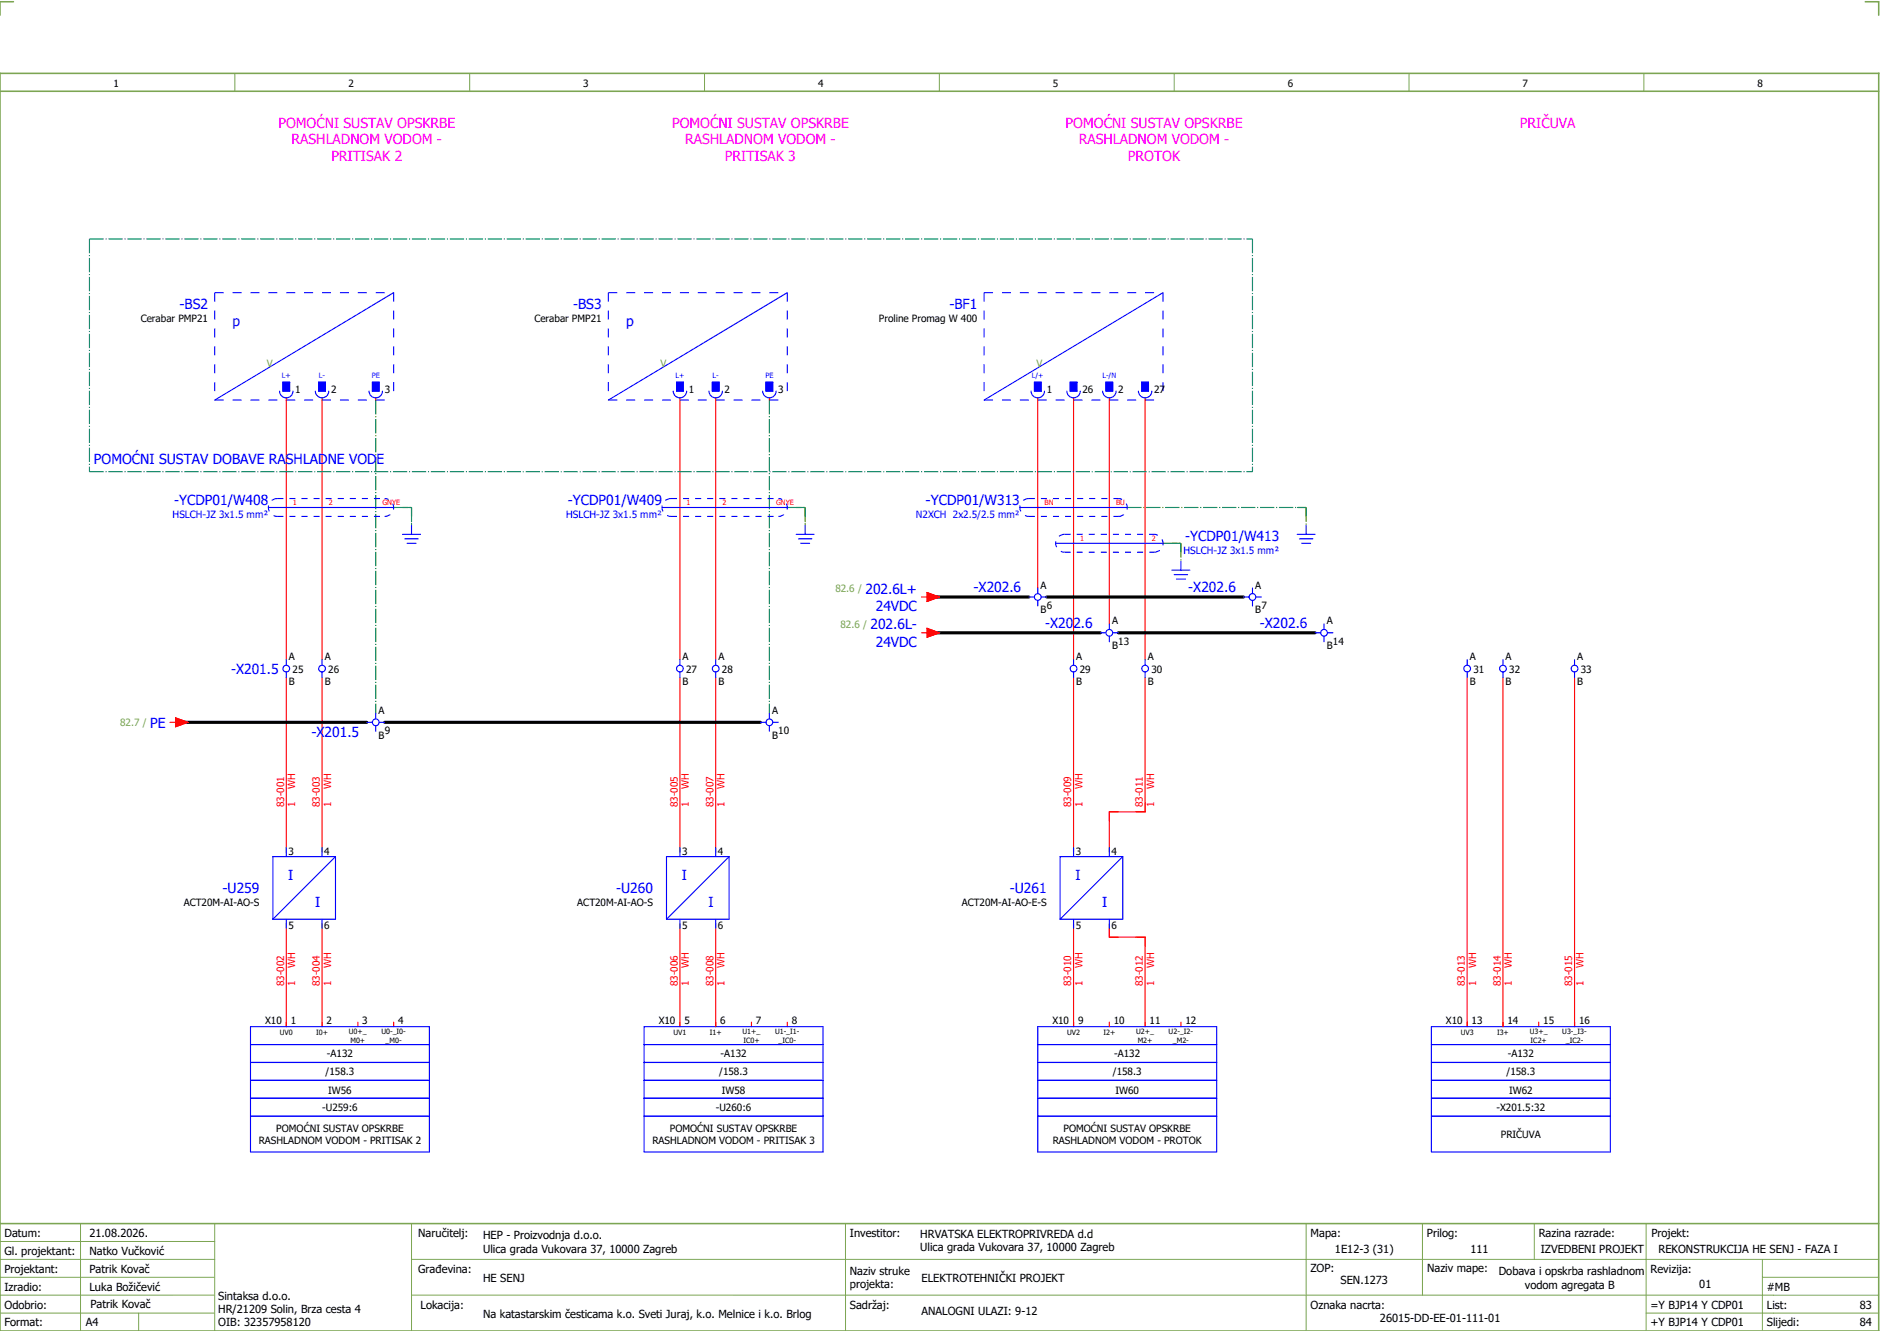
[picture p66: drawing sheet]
<svg xmlns="http://www.w3.org/2000/svg" width="421mm" height="297mm" viewBox="0 0 421 297" stroke-linecap="round" stroke-linejoin="round" font-family="sans-serif">
<defs><g id="words">
<g font-size="3.1" fill="#f0f">
<text x="62.2" y="28.5">POMOĆNI SUSTAV OPSKRBE</text>
<text x="150.2" y="28.5">POMOĆNI SUSTAV OPSKRBE</text>
<text x="238.2" y="28.5">POMOĆNI SUSTAV OPSKRBE</text>
<text x="339.8" y="28.5">PRIČUVA</text>
<text x="65.2" y="32.3">RASHLADNOM VODOM -</text>
<text x="153.2" y="32.3">RASHLADNOM VODOM -</text>
<text x="241.2" y="32.3">RASHLADNOM VODOM -</text>
<text x="74.1" y="36">PRITISAK 2</text>
<text x="162.1" y="36">PRITISAK 3</text>
<text x="252.2" y="36">PROTOK</text>
</g>
<g font-size="3.1" fill="#00f">
<text x="40.1" y="69">-BS2</text>
<text x="128.1" y="69">-BS3</text>
<text x="212.2" y="69">-BF1</text>
<text x="52" y="72.8">p</text>
<text x="140" y="72.8">p</text>
<text x="21" y="103.8">POMOĆNI SUSTAV DOBAVE RASHLADNE VODE</text>
<text x="38.9" y="112.8">-YCDP01/W408</text>
<text x="126.9" y="112.8">-YCDP01/W409</text>
<text x="206.9" y="112.8">-YCDP01/W313</text>
<text x="264.9" y="121">-YCDP01/W413</text>
<text x="193.5" y="132.6">202.6L+</text>
<text x="195.8" y="136.6">24VDC</text>
<text x="217.6" y="132.3">-X202.6</text>
<text x="265.6" y="132.3">-X202.6</text>
<text x="194.6" y="140.6">202.6L-</text>
<text x="233.6" y="140.3">-X202.6</text>
<text x="281.6" y="140.3">-X202.6</text>
<text x="195.8" y="144.6">24VDC</text>
<text x="51.6" y="150.6">-X201.5</text>
<text x="33.5" y="162.6">PE</text>
<text x="69.6" y="164.7">-X201.5</text>
<text x="64.4" y="196.6">I</text>
<text x="152.4" y="196.6">I</text>
<text x="240.4" y="196.6">I</text>
<text x="49.8" y="199.6">-U259</text>
<text x="70.4" y="202.6">I</text>
<text x="137.7" y="199.6">-U260</text>
<text x="158.4" y="202.6">I</text>
<text x="225.7" y="199.6">-U261</text>
<text x="246.4" y="202.6">I</text>
</g>
<g font-size="2.5">
<text x="1" y="276.4">Datum:</text>
<text x="1" y="280.4">Gl. projektant:</text>
<text x="20" y="276.4">21.08.2026.</text>
<text x="20" y="280.4">Natko Vučković</text>
<text x="93.5" y="276.4">Naručitelj:</text>
<text x="108" y="276.9">HEP - Proizvodnja d.o.o.</text>
<text x="108" y="279.9">Ulica grada Vukovara 37, 10000 Zagreb</text>
<text x="190" y="276.4">Investitor:</text>
<text x="205.7" y="276.6">HRVATSKA ELEKTROPRIVREDA d.d</text>
<text x="205.7" y="279.6">Ulica grada Vukovara 37, 10000 Zagreb</text>
<text x="293" y="276.4">Mapa:</text>
<text x="298.4" y="279.9">1E12-3 (31)</text>
<text x="319" y="276.4">Prilog:</text>
<text x="328.7" y="279.9">111</text>
<text x="344" y="276.4">Razina razrade:</text>
<text x="344.4" y="279.9">IZVEDBENI PROJEKT</text>
<text x="369.2" y="276.3">Projekt:</text>
<text x="370.8" y="279.9">REKONSTRUKCIJA HE SENJ - FAZA I</text>
<text x="1" y="284.4">Projektant:</text>
<text x="20" y="284.4">Patrik Kovač</text>
<text x="93.5" y="284.4">Građevina:</text>
<text x="108" y="286.4">HE SENJ</text>
<text x="190" y="284.9">Naziv struke</text>
<text x="190" y="287.9">projekta:</text>
<text x="206" y="286.5">ELEKTROTEHNIČKI PROJEKT</text>
<text x="293" y="284.3">ZOP:</text>
<text x="299.7" y="286.9">SEN.1273</text>
<text x="319" y="284.3">Naziv mape:</text>
<text x="335.1" y="285">Dobava i opskrba rashladnom</text>
<text x="340.9" y="288">vodom agregata B</text>
<text x="369" y="284.4">Revizija:</text>
<text x="379.9" y="287.9">01</text>
<text x="1" y="288.4">Izradio:</text>
<text x="1" y="292.4">Odobrio:</text>
<text x="20" y="288.4">Luka Božičević</text>
<text x="20.2" y="292.3">Patrik Kovač</text>
<text x="48.8" y="290.4">Sintaksa d.o.o.</text>
<text x="48.8" y="293.4">HR/21209 Solin, Brza cesta 4</text>
<text x="94" y="292.4">Lokacija:</text>
<text x="190" y="292.4">Sadržaj:</text>
<text x="206" y="293.9">ANALOGNI ULAZI: 9-12</text>
<text x="293" y="292.4">Oznaka nacrta:</text>
<text x="369" y="292.4">=Y BJP14 Y CDP01</text>
<text x="395" y="292.4">List:</text>
<text x="395" y="288.4">#MB</text>
<text x="415.8" y="292.4">83</text>
<text x="1" y="296.4">Format:</text>
<text x="19.2" y="296.4">A4</text>
<text x="48.8" y="296.4">OIB: 32357958120</text>
<text x="108" y="294.4">Na katastarskim česticama k.o. Sveti Juraj, k.o. Melnice i k.o. Brlog</text>
<text x="308.5" y="295.4">26015-DD-EE-01-111-01</text>
<text x="369" y="296.4">+Y BJP14 Y CDP01</text>
<text x="395" y="296.4">Slijedi:</text>
<text x="415.8" y="296.4">84</text>
</g>
<g font-size="2.2">
<text x="25.4" y="19.4">1</text>
<text x="77.9" y="19.4">2</text>
<text x="130.4" y="19.4">3</text>
<text x="182.9" y="19.4">4</text>
<text x="235.4" y="19.4">5</text>
<text x="287.9" y="19.4">6</text>
<text x="340.4" y="19.4">7</text>
<text x="392.9" y="19.4">8</text>
<text x="31.5" y="71.9">Cerabar PMP21</text>
<text x="119.5" y="71.9">Cerabar PMP21</text>
<text x="196.5" y="71.9">Proline Promag W 400</text>
<text x="66" y="87.8">1</text>
<text x="74" y="87.8">2</text>
<text x="86" y="87.8">3</text>
<text x="154" y="87.8">1</text>
<text x="162" y="87.8">2</text>
<text x="174" y="87.8">3</text>
<text x="234" y="87.8">1</text>
<text x="242" y="87.8">26</text>
<text x="250" y="87.8">2</text>
<text x="258" y="87.8">27</text>
<text x="232.6" y="131.5">A</text>
<text x="280.6" y="131.5">A</text>
<text x="232.6" y="136.9">B</text>
<text x="234" y="136">6</text>
<text x="280.6" y="136.9">B</text>
<text x="282" y="136">7</text>
<text x="248.6" y="139.5">A</text>
<text x="296.6" y="139.5">A</text>
<text x="64.6" y="147.5">A</text>
<text x="72.6" y="147.5">A</text>
<text x="152.6" y="147.5">A</text>
<text x="160.6" y="147.5">A</text>
<text x="240.6" y="147.5">A</text>
<text x="248.6" y="144.9">B</text>
<text x="250" y="144">13</text>
<text x="256.6" y="147.5">A</text>
<text x="296.6" y="144.9">B</text>
<text x="298" y="144">14</text>
<text x="328.6" y="147.5">A</text>
<text x="336.6" y="147.5">A</text>
<text x="352.6" y="147.5">A</text>
<text x="64.6" y="153">B</text>
<text x="65.4" y="150.3">25</text>
<text x="72.6" y="153">B</text>
<text x="73.4" y="150.3">26</text>
<text x="152.6" y="153">B</text>
<text x="153.4" y="150.3">27</text>
<text x="160.6" y="153">B</text>
<text x="161.4" y="150.3">28</text>
<text x="240.6" y="153">B</text>
<text x="241.4" y="150.3">29</text>
<text x="256.6" y="153">B</text>
<text x="257.4" y="150.3">30</text>
<text x="328.6" y="153">B</text>
<text x="329.4" y="150.3">31</text>
<text x="336.6" y="153">B</text>
<text x="337.4" y="150.3">32</text>
<text x="352.6" y="153">B</text>
<text x="353.4" y="150.3">33</text>
<text x="84.6" y="159.5">A</text>
<text x="172.6" y="159.5">A</text>
<text x="84.6" y="165">B</text>
<text x="86" y="164">9</text>
<text x="172.6" y="165">B</text>
<text x="174" y="164">10</text>
<text x="64.5" y="191.1">3</text>
<text x="72.5" y="191.1">4</text>
<text x="152.5" y="191.1">3</text>
<text x="160.5" y="191.1">4</text>
<text x="240.5" y="191.1">3</text>
<text x="248.5" y="191.1">4</text>
<text x="41.1" y="202.5">ACT20M-AI-AO-S</text>
<text x="129.1" y="202.5">ACT20M-AI-AO-S</text>
<text x="215" y="202.5">ACT20M-AI-AO-E-S</text>
<text x="64.5" y="207.6">5</text>
<text x="72.5" y="207.6">6</text>
<text x="152.5" y="207.6">5</text>
<text x="160.5" y="207.6">6</text>
<text x="240.5" y="207.6">5</text>
<text x="248.5" y="207.6">6</text>
<text x="59.3" y="228.7">X10</text>
<text x="65" y="228.7">1</text>
<text x="73" y="228.7">2</text>
<text x="81" y="228.7">3</text>
<text x="89" y="228.7">4</text>
<text x="147.3" y="228.7">X10</text>
<text x="153" y="228.7">5</text>
<text x="161" y="228.7">6</text>
<text x="169" y="228.7">7</text>
<text x="177" y="228.7">8</text>
<text x="235.3" y="228.7">X10</text>
<text x="241" y="228.7">9</text>
<text x="249" y="228.7">10</text>
<text x="257" y="228.7">11</text>
<text x="265" y="228.7">12</text>
<text x="323.3" y="228.7">X10</text>
<text x="329" y="228.7">13</text>
<text x="337" y="228.7">14</text>
<text x="345" y="228.7">15</text>
<text x="353" y="228.7">16</text>
<text x="73.1" y="236.1">-A132</text>
<text x="161.1" y="236.1">-A132</text>
<text x="249.1" y="236.1">-A132</text>
<text x="337.1" y="236.1">-A132</text>
<text x="72.8" y="240.1">/158.3</text>
<text x="73.4" y="244.3">IW56</text>
<text x="160.8" y="240.1">/158.3</text>
<text x="161.4" y="244.3">IW58</text>
<text x="248.8" y="240.1">/158.3</text>
<text x="249.4" y="244.3">IW60</text>
<text x="336.8" y="240.1">/158.3</text>
<text x="337.4" y="244.3">IW62</text>
<text x="72" y="248.1">-U259:6</text>
<text x="160" y="248.1">-U260:6</text>
<text x="334.5" y="248.1">-X201.5:32</text>
<text x="57.8" y="255.6">RASHLADNOM VODOM - PRITISAK 2</text>
<text x="61.8" y="252.9">POMOĆNI SUSTAV OPSKRBE</text>
<text x="145.8" y="255.6">RASHLADNOM VODOM - PRITISAK 3</text>
<text x="149.8" y="252.9">POMOĆNI SUSTAV OPSKRBE</text>
<text x="235.3" y="255.6">RASHLADNOM VODOM - PROTOK</text>
<text x="237.8" y="252.9">POMOĆNI SUSTAV OPSKRBE</text>
<text x="335.5" y="254.3">PRIČUVA</text>
</g>
<g font-size="2.2" fill="#7ca552">
<text x="59.7" y="81.9">V</text>
<text x="147.7" y="81.9">V</text>
<text x="231.7" y="81.9">V</text>
<text x="186.8" y="132.3">82.6 /</text>
<text x="187.9" y="140.3">82.6 /</text>
<text x="26.9" y="162.3">82.7 /</text>
</g>
<g font-size="2.2" fill="#00f">
<text x="38.6" y="115.6">HSLCH-JZ 3x1.5 mm²</text>
<text x="126.6" y="115.6">HSLCH-JZ 3x1.5 mm²</text>
<text x="204.8" y="115.6">N2XCH 2x2.5/2.5 mm²</text>
<text x="264.6" y="123.8">HSLCH-JZ 3x1.5 mm²</text>
</g>
<g font-size="2.2" fill="#f00">
<text x="66" y="176.4" transform="rotate(-90 66 176.4)">WH</text>
<text x="74" y="176.4" transform="rotate(-90 74 176.4)">WH</text>
<text x="154" y="176.4" transform="rotate(-90 154 176.4)">WH</text>
<text x="162" y="176.4" transform="rotate(-90 162 176.4)">WH</text>
<text x="242" y="176.4" transform="rotate(-90 242 176.4)">WH</text>
<text x="258" y="176.4" transform="rotate(-90 258 176.4)">WH</text>
<text x="63.5" y="180.4" transform="rotate(-90 63.5 180.4)">83-001</text>
<text x="66" y="180.4" transform="rotate(-90 66 180.4)">1</text>
<text x="71.5" y="180.4" transform="rotate(-90 71.5 180.4)">83-003</text>
<text x="74" y="180.4" transform="rotate(-90 74 180.4)">1</text>
<text x="151.5" y="180.4" transform="rotate(-90 151.5 180.4)">83-005</text>
<text x="154" y="180.4" transform="rotate(-90 154 180.4)">1</text>
<text x="159.5" y="180.4" transform="rotate(-90 159.5 180.4)">83-007</text>
<text x="162" y="180.4" transform="rotate(-90 162 180.4)">1</text>
<text x="239.5" y="180.4" transform="rotate(-90 239.5 180.4)">83-009</text>
<text x="242" y="180.4" transform="rotate(-90 242 180.4)">1</text>
<text x="255.5" y="180.4" transform="rotate(-90 255.5 180.4)">83-011</text>
<text x="258" y="180.4" transform="rotate(-90 258 180.4)">1</text>
<text x="63.5" y="220.4" transform="rotate(-90 63.5 220.4)">83-002</text>
<text x="66" y="220.4" transform="rotate(-90 66 220.4)">1</text>
<text x="66" y="216.4" transform="rotate(-90 66 216.4)">WH</text>
<text x="71.5" y="220.4" transform="rotate(-90 71.5 220.4)">83-004</text>
<text x="74" y="220.4" transform="rotate(-90 74 220.4)">1</text>
<text x="74" y="216.4" transform="rotate(-90 74 216.4)">WH</text>
<text x="151.5" y="220.4" transform="rotate(-90 151.5 220.4)">83-006</text>
<text x="154" y="220.4" transform="rotate(-90 154 220.4)">1</text>
<text x="154" y="216.4" transform="rotate(-90 154 216.4)">WH</text>
<text x="159.5" y="220.4" transform="rotate(-90 159.5 220.4)">83-008</text>
<text x="162" y="220.4" transform="rotate(-90 162 220.4)">1</text>
<text x="162" y="216.4" transform="rotate(-90 162 216.4)">WH</text>
<text x="239.5" y="220.4" transform="rotate(-90 239.5 220.4)">83-010</text>
<text x="242" y="220.4" transform="rotate(-90 242 220.4)">1</text>
<text x="242" y="216.4" transform="rotate(-90 242 216.4)">WH</text>
<text x="255.5" y="220.4" transform="rotate(-90 255.5 220.4)">83-012</text>
<text x="258" y="220.4" transform="rotate(-90 258 220.4)">1</text>
<text x="258" y="216.4" transform="rotate(-90 258 216.4)">WH</text>
<text x="327.5" y="220.4" transform="rotate(-90 327.5 220.4)">83-013</text>
<text x="330" y="220.4" transform="rotate(-90 330 220.4)">1</text>
<text x="330" y="216.4" transform="rotate(-90 330 216.4)">WH</text>
<text x="335.5" y="220.4" transform="rotate(-90 335.5 220.4)">83-014</text>
<text x="338" y="220.4" transform="rotate(-90 338 220.4)">1</text>
<text x="338" y="216.4" transform="rotate(-90 338 216.4)">WH</text>
<text x="351.5" y="220.4" transform="rotate(-90 351.5 220.4)">83-015</text>
<text x="354" y="220.4" transform="rotate(-90 354 220.4)">1</text>
<text x="354" y="216.4" transform="rotate(-90 354 216.4)">WH</text>
</g>
<g font-size="1.6" fill="#00f">
<text x="63" y="84.6">L+</text>
<text x="71.3" y="84.6">L-</text>
<text x="83.1" y="84.6">PE</text>
<text x="151" y="84.6">L+</text>
<text x="159.3" y="84.6">L-</text>
<text x="171.1" y="84.6">PE</text>
<text x="230.7" y="84.6">L/+</text>
<text x="246.5" y="84.6">L-/N</text>
</g>
<g font-size="1.6" fill="#f00">
<text x="65.5" y="112.9">1</text>
<text x="73.5" y="112.9">2</text>
<text x="85.5" y="112.9">GNYE</text>
<text x="153.5" y="112.9">1</text>
<text x="161.5" y="112.9">2</text>
<text x="173.5" y="112.9">GNYE</text>
<text x="233.5" y="112.9">BN</text>
<text x="249.5" y="112.9">BU</text>
<text x="241.5" y="120.9">1</text>
<text x="257.5" y="120.9">2</text>
</g>
<g font-size="1.6">
<text x="62.5" y="231.2">UV0</text>
<text x="70.7" y="231.2">I0+</text>
<text x="78" y="231">U0+_</text>
<text x="78.3" y="233">M0+</text>
<text x="85.3" y="231">U0-_I0-</text>
<text x="86.2" y="233">_M0-</text>
<text x="150.5" y="231.2">UV1</text>
<text x="158.7" y="231.2">I1+</text>
<text x="166" y="231">U1+_</text>
<text x="166.2" y="233">IC0+</text>
<text x="173.3" y="231">U1-_I1-</text>
<text x="174" y="233">_IC0-</text>
<text x="238.5" y="231.2">UV2</text>
<text x="246.7" y="231.2">I2+</text>
<text x="254" y="231">U2+_</text>
<text x="254.3" y="233">M2+</text>
<text x="261.3" y="231">U2-_I2-</text>
<text x="262.2" y="233">_M2-</text>
<text x="326.5" y="231.2">UV3</text>
<text x="334.7" y="231.2">I3+</text>
<text x="342" y="231">U3+_</text>
<text x="342.2" y="233">IC2+</text>
<text x="349.3" y="231">U3-_I3-</text>
<text x="350" y="233">_IC2-</text>
</g>
</g></defs>
<path d="M0 16.4h420v281h-420zM3 .4h-3v3M417 .4h3v3M0 20.4h420M0 273.4h420" fill="none" stroke="#7ca552" stroke-width=".35"/>
<g fill="none" stroke="#7ca552" stroke-width=".22">
<path d="M52.5 16.4v4M105 16.4v4M157.5 16.4v4M210 16.4v4M262.5 16.4v4M315 16.4v4M367.5 16.4v4M0 277.4h48M18 273.4v24M48 273.4v24M92 273.4v24M189 273.4v24"/>
<path d="M292 273.4v23.8M318 273.4v16M343 273.4v8M368 273.4v23.8M0 281.4h48M0 285.4h47.8M0 293.4h47.8M31 293.4v4M47.8 289.4h-47.8M92 281.4h328M92 289.4h328M368 293.4h52"/>
<path d="M394 285.4h26M394 281.4v15.8"/>
</g>
<path d="M88 113.4h4M92 113.4v4M176 113.4h4M180 113.4v4" fill="none" stroke="#00be00" stroke-width=".25" stroke-dasharray="3.2 .4 .3 .4"/>
<g fill="none" stroke="#f00" stroke-width=".25">
<path d="M64 88.9v58.5M72 88.9v58.5M84 88.9v.5M152 88.9v58.5M160 88.9v58.5M172 88.9v.5M232 88.9v42.5M240 88.9v58.5M248 88.9v50.5M256 88.9v58.5M206 133.4h1.2M207.2 132.4l2.8 1-2.8 1z"/>
<path d="M64 151.4v39M72 151.4v39M152 151.4v39M160 151.4v39M206 141.4h1.2M207.2 140.4l2.8 1-2.8 1zM240 151.4v39M256 151.4v30h-8v9M328 151.4v78M336 151.4v78M352 151.4v78M38 161.4h1.3"/>
<path d="M39.3 160.4l2.7 1-2.7 1zM64 206.4v23M72 206.4v23M152 206.4v23M160 206.4v23M240 206.4v23M248 206.4v3h8v20M80 228.4v1M88 228.4v1M168 228.4v1M176 228.4v1M248 228.4v1"/>
<path d="M264 228.4v1M344 228.4v1"/>
</g>
<path d="M90 113.4h2M92 113.4v2M178 113.4h2M180 113.4v2M252 113.4h40M290 113.4h2M292 113.4v4M292 113.4v2M260 121.4h4M262 121.4h2M264 121.4v4M264 121.4v2" fill="none" stroke="#00be00" stroke-width=".25" stroke-dasharray="3.2 .4 .3 .4" stroke-linecap="butt"/>
<path d="M84 89.4v70M172 89.4v70" fill="none" stroke="#008000" stroke-width=".25" stroke-dasharray="3.2 .4 .3 .4" stroke-linecap="butt"/>
<path d="M208 133.4h22M234 133.4h44M208 141.4h38M250 141.4h44M40 161.4h42M86 161.4h84" fill="none" stroke="#000" stroke-width=".7"/>
<g fill="none" stroke="#00f" stroke-width=".25">
<path d="M88 65.4l-40 24M176 65.4l-40 24M260 65.4l-40 24M62.5 87.4a1.5 1.5 0 0 0 1.5 1.5 1.5 1.5 0 0 0 1.5-1.5M63.2 85.4h1.5v2h-1.5zM70.5 87.4a1.5 1.5 0 0 0 1.5 1.5 1.5 1.5 0 0 0 1.5-1.5M71.3 85.4h1.4v2h-1.4zM82.5 87.4a1.5 1.5 0 0 0 1.5 1.5 1.5 1.5 0 0 0 1.5-1.5M83.2 85.4h1.5v2h-1.5zM150.5 87.4a1.5 1.5 0 0 0 1.5 1.5 1.5 1.5 0 0 0 1.5-1.5M151.2 85.4h1.5v2h-1.5zM158.5 87.4a1.5 1.5 0 0 0 1.5 1.5 1.5 1.5 0 0 0 1.5-1.5"/>
<path d="M159.2 85.4h1.5v2h-1.5zM170.5 87.4a1.5 1.5 0 0 0 1.5 1.5 1.5 1.5 0 0 0 1.5-1.5M171.2 85.4h1.5v2h-1.5zM230.5 87.4a1.5 1.5 0 0 0 1.5 1.5 1.5 1.5 0 0 0 1.5-1.5M231.3 85.4h1.5v2h-1.5zM238.5 87.4a1.5 1.5 0 0 0 1.5 1.5 1.5 1.5 0 0 0 1.5-1.5M239.3 85.4h1.5v2h-1.5zM246.5 87.4a1.5 1.5 0 0 0 1.5 1.5 1.5 1.5 0 0 0 1.5-1.5M247.2 85.4h1.5v2h-1.5zM254.5 87.4a1.5 1.5 0 0 0 1.5 1.5 1.5 1.5 0 0 0 1.5-1.5M255.2 85.4h1.5v2h-1.5zM60 113.4h28"/>
<path d="M90 119.4h4M92 117.4v2M148 113.4h28M178 119.4h4M180 117.4v2M228 113.4h24M290 119.4h4M292 117.4v2M90.5 120.4h3M91 121.4h2M178.5 120.4h3M179 121.4h2"/>
<path d="M230 133.4h1.3M232 131.4v1.2M232 134.1v1.3M232.8 133.4h1.2M236 121.4h24M248 139.4v1.2M262 127.4h4M262.5 128.4h3M263 129.4h2M264 125.4v2M278 133.4h1.3M280 131.4v1.2"/>
<path d="M280 134.1v1.3M280.8 133.4h1.2M290.5 120.4h3M291 121.4h2M296 139.4v1.2M64 147.4v1.2M64 150.1v1.3M72 147.4v1.2M72 150.1v1.3M84 159.4v1.2M152 147.4v1.2M152 150.1v1.3"/>
<path d="M160 147.4v1.2M160 150.1v1.3M172 159.4v1.2M240 147.4v1.2M240 150.1v1.3M246 141.4h1.2M248 142.1v1.3M248.7 141.4h1.3M256 147.4v1.2M256 150.1v1.3M294 141.4h1.2M296 142.1v1.3"/>
<path d="M296.7 141.4h1.3M328 147.4v1.2M328 150.1v1.3M336 147.4v1.2M336 150.1v1.3M352 147.4v1.2M352 150.1v1.3M82 161.4h1.2M84 162.1v1.3M84.7 161.4h1.3M170 161.4h1.2M172 162.1v1.3"/>
<path d="M172.7 161.4h1.3M64 189.4v2M72 189.4v2M75 191.4l-14 14M75 191.4v14h-14M75 191.4h-14v14M152 189.4v2M160 189.4v2M163 191.4v14h-14M163 191.4h-14v14M163 191.4l-14 14M240 189.4v2"/>
<path d="M248 189.4v2M251 191.4v14h-14M251 191.4h-14v14M251 191.4l-14 14M64 205.4v2M72 205.4v2M152 205.4v2M160 205.4v2M240 205.4v2M248 205.4v2M56 237.4h40M56 229.4h40v28h-40z"/>
<path d="M56 233.4h40M144 237.4h40M144 233.4h40M144 229.4h40v28h-40zM232 237.4h40M232 233.4h40M232 229.4h40v28h-40zM320 237.4h40M320 233.4h40M320 229.4h40v28h-40zM56 249.4h40M56 245.4h40"/>
<path d="M56 241.4h40M144 249.4h40M144 245.4h40M144 241.4h40M232 249.4h40M232 245.4h40M232 241.4h40M320 249.4h40M320 245.4h40M320 241.4h40"/>
<circle cx="232" cy="133.4" r=".75"/>
<circle cx="280" cy="133.4" r=".75"/>
<circle cx="64" cy="149.4" r=".75"/>
<circle cx="72" cy="149.4" r=".75"/>
<circle cx="152" cy="149.4" r=".75"/>
<circle cx="160" cy="149.4" r=".75"/>
<circle cx="240" cy="149.4" r=".75"/>
<circle cx="248" cy="141.4" r=".75"/>
<circle cx="256" cy="149.4" r=".75"/>
<circle cx="296" cy="141.4" r=".75"/>
<circle cx="328" cy="149.4" r=".75"/>
<circle cx="336" cy="149.4" r=".75"/>
<circle cx="352" cy="149.4" r=".75"/>
<circle cx="84" cy="161.4" r=".75"/>
<circle cx="172" cy="161.4" r=".75"/>
</g>
<path d="M20 53.4h260M20 53.4v52M280 53.4v52M20 105.4h260" fill="none" stroke="#007f7f" stroke-width=".25" stroke-dasharray="3.2 .4 .3 .4" stroke-linecap="butt"/>
<path d="M48 65.4h40M48 65.4v24M88 65.4v24M136 65.4h40M136 65.4v24M176 65.4v24M220 65.4h40M220 65.4v24M260 65.4v24M48 89.4h40M136 89.4h40M220 89.4h40" fill="none" stroke="#00f" stroke-width=".25" stroke-dasharray="2 2" stroke-linecap="butt"/>
<g fill="#00f" stroke="#00f" stroke-width=".22">
<path d="M63.2 85.4h1.5v2h-1.5z"/>
<path d="M71.3 85.4h1.4v2h-1.4z"/>
<path d="M83.2 85.4h1.5v2h-1.5z"/>
<path d="M151.2 85.4h1.5v2h-1.5z"/>
<path d="M159.2 85.4h1.5v2h-1.5z"/>
<path d="M171.2 85.4h1.5v2h-1.5z"/>
<path d="M231.3 85.4h1.5v2h-1.5z"/>
<path d="M247.2 85.4h1.5v2h-1.5z"/>
<path d="M255.2 85.4h1.5v2h-1.5z"/>
<path d="M239.3 85.4h1.5v2h-1.5z"/>
</g>
<g fill="none" stroke="#00f" stroke-width=".25" stroke-dasharray="1.4 1.4" stroke-linecap="butt">
<path d="M62 115.4h24M62 111.4h24M62 111.4a2 2 0 0 0-2 2 2 2 0 0 0 2 2M86 115.4a2 2 0 0 0 2-2 2 2 0 0 0-2-2M150 115.4h24M150 111.4h24M150 111.4a2 2 0 0 0-2 2 2 2 0 0 0 2 2M174 115.4a2 2 0 0 0 2-2 2 2 0 0 0-2-2M230 115.4h20M230 111.4h20M230 111.4a2 2 0 0 0-2 2 2 2 0 0 0 2 2M238 119.4h20"/>
<path d="M238 119.4a2 2 0 0 0-2 2 2 2 0 0 0 2 2M250 115.4a2 2 0 0 0 2-2 2 2 0 0 0-2-2M238 123.4h20M258 123.4a2 2 0 0 0 2-2 2 2 0 0 0-2-2"/>
</g>
<g fill="#f00" stroke="#f00" stroke-width=".22">
<path d="M39.3 160.4l2.7 1-2.7 1z"/>
<path d="M207.2 132.4l2.8 1-2.8 1z"/>
<path d="M207.2 140.4l2.8 1-2.8 1z"/>
</g>
<use href="#words"/>
</svg>
